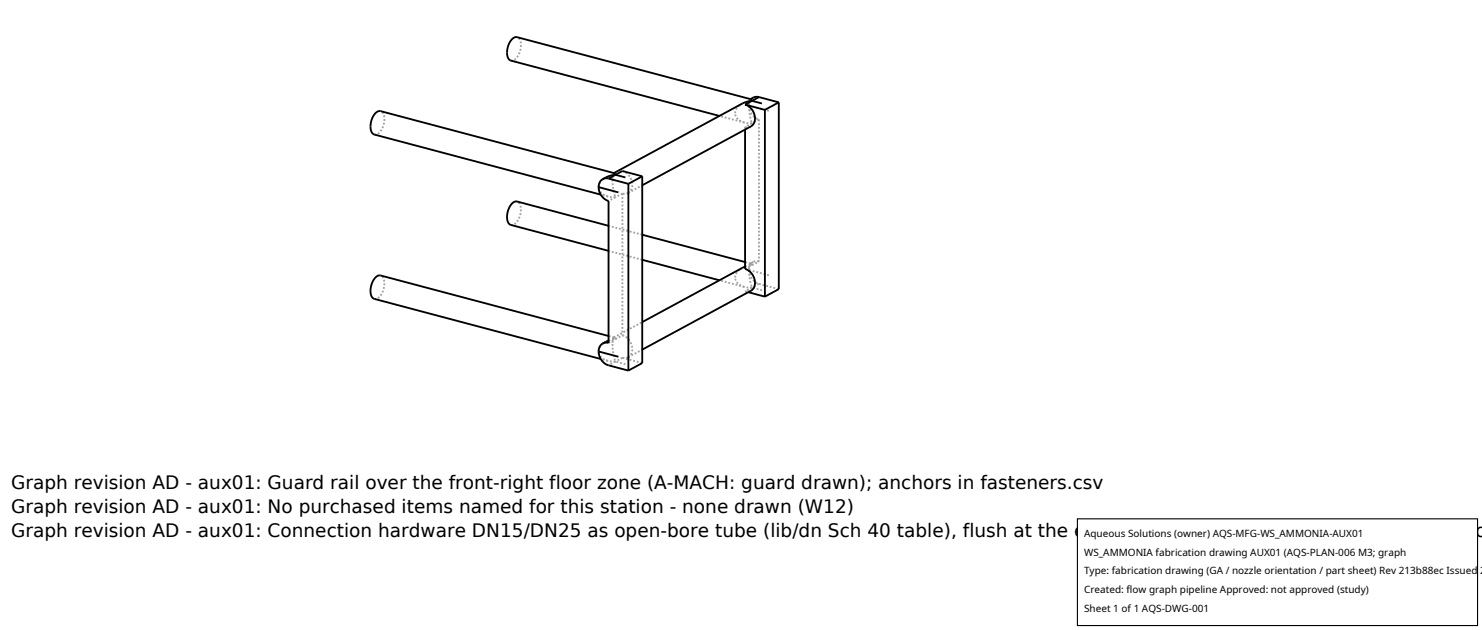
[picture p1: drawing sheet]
<svg xmlns="http://www.w3.org/2000/svg" width="212mm" height="90mm" viewBox="0 0 212 90" stroke-linecap="round" stroke-linejoin="round" font-family="sans-serif">
<defs><g id="words">
<g font-size="2.6">
<text x="1.6" y="69.8">Graph revision AD - aux01: Guard rail over the front-right floor zone (A-MACH: guard drawn); anchors in fasteners.csv</text>
<text x="1.6" y="73.3">Graph revision AD - aux01: No purchased items named for this station - none drawn (W12)</text>
<text x="1.6" y="76.7">Graph revision AD - aux01: Connection hardware DN15/DN25 as open-bore tube (lib/dn Sch 40 table), flush at the envelope faces; atmospheric per duty sectio</text>
</g>
<g font-size="1.4">
<text x="154.8" y="76.6">Aqueous Solutions (owner) AQS-MFG-WS_AMMONIA-AUX01</text>
<text x="154.8" y="79.3">WS_AMMONIA fabrication drawing AUX01 (AQS-PLAN-006 M3; graph</text>
<text x="154.8" y="82">Type: fabrication drawing (GA / nozzle orientation / part sheet) Rev 213b88ec Issued 2</text>
<text x="154.8" y="84.7">Created: flow graph pipeline Approved: not approved (study)</text>
<text x="154.8" y="87.4">Sheet 1 of 1 AQS-DWG-001</text>
</g>
</g></defs>
<g fill="none" stroke="#a0a0a0" stroke-width=".26" stroke-dasharray=".3 .3" stroke-linecap="butt">
<path d="M53.5 19.2h.3l.4-.3 .6-1.1 .1-1.2-.2-.5-.3-.2M73 8.7l.3-.1 .4-.3 .4-.5 .2-.6 .1-.6v-.6l-.2-.5-.3-.2M105 16.2l.3-.8 .7-.6M106.3 17.5l-.4-.2a1.37 1.37 0 0 1-.9-1.1M106.3 17.5l-3.5-.9M106.4 18.1l.4 .1 .4-.1M106.4 18.1v.4M107 15.1l.1 1.4 .3 1.1M107 15.1l.1 .6 .3 .7 .5 .4 .5 .3M107.2 14.2l-.2 .3v.6M107.4 17.6l-1.1-.1M107.4 17.6l-1 .5"/>
<path d="M107.6 13.9l-.5 .5-.1 .7M108.4 17.1l-1 .5M108.4 17.1v20.2M109.8 15.8l-2.8-.7M73 32.1h.3l.4-.3 .4-.5 .2-.6 .1-.7v-.6l-.2-.4-.3-.2M85.5 26.7l.3-.7 .7-.6M86.8 28.1l-.6-.3a1.29 1.29 0 0 1-.7-1.1M86.8 28.1l-1-.3M87.5 25.6l.1 1.4 .3 1.2M87.7 24.7l-.2 .3v.6M87.9 28.2l-1.1-.1M87.9 28.2l-1 .5"/>
<path d="M88.9 27.6v20.3M88.9 27.6l-1 .6M88.9 24.4l.8 .6 .5 .9v1l-.2 .4-.3 .2M89.7 27.5l-.4 .2-.4-.1M89.7 27.5l2-1M91.7 33.5l-4.8-1.3M91.7 37.1l-4.8-1.3M105 39.6l.3-.7 .7-.6M106.4 38.1l1-.2M106.4 38.4l1-.5M107 38.6l.1 .6 .3 .6 .5 .5 .5 .2M107 38.6l.1 1.4 .3 1.1"/>
<path d="M107.2 37.6l-.2 .3v.7M107.2 37.6l.4-.2M107.2 37.6l-.8-.2M107.4 37.9l-.2-.3M107.4 37.9l1-.6M107.6 37.4l-.5 .5-.1 .7M108.4 37.3h-.4l-.4 .1M109.8 39.3l-2.8-.7M53.5 42.7l.3-.1 .4-.2 .6-1.1 .1-.6v-.7l-.2-.4-.3-.3M85.5 50.2l.3-.8 .7-.6M86.8 51.5l-.6-.2a1.29 1.29 0 0 1-.7-1.1M86.8 51.5l-1-.2"/>
<path d="M86.9 49l1-.6M86.9 48.6l1-.2M87.5 49.1l.1 1.4 .3 1.1M87.7 48.2l-.2 .3v.6M87.7 48.2l4-2.2M87.7 48.2l-.8-.2M87.9 48.4l1-.5M87.9 48.4l-.2-.2M87.9 51.6l-1 .6M87.9 51.6l-1.1-.1M88.9 51.1h.4l.4-.1M88.9 51.1l-1 .5"/>
<path d="M88.9 51.1l2.8 .7M89.3 52l-1.4-.4M89.7 51l.3-.3 .2-.3v-1l-.5-1-.8-.5M89.7 51l2-1.1M106.3 41l-.4-.2a1.37 1.37 0 0 1-.9-1.2M106.3 41l-3.5-1M106.4 41.6l.5 .1M107.2 41.5l-.4 .1h-.4M107.4 41.1l-1.1-.1M107.4 41.1l-1 .5M108.4 40.5l2.8 .8M108.4 40.5l-1 .6"/>
<path d="M108.8 41.4l-1.4-.3"/>
</g>
<g fill="none" stroke="#000" stroke-width=".26">
<path d="M106.4 18.5v19.9l.7 .4 .5 .6 .2 .8-.1 .8-.4 .5-15.6 8.4M106.4 14.9l.8 .5 .5 .9 .1 1-.2 .4-.2 .3-15.7 8.5M106.4 14.9l2.8 .8M107.4 14.4l-.2-.2-33.4-8.9-.3 .1-.4 .2-.5 1-.2 .7v.6l.2 .5 .3 .2 29.9 8M107.4 14.4l-.7 .1-.7 .3-18.3 9.9M107.4 14.4l-1 .5M107.4 14.4l1.4 .4M108.4 13.9h-.6l-.6 .3M108.4 13.9l2.8 .7M108.4 13.9l-1 .5M109.2 15.7v26.7M111.2 14.6v26.7l-2 1.1"/>
<path d="M111.2 14.6l-2 1.1M85.5 26.7l.1 .7 .3 .6 .5 .4 .5 .3v20.3l-.4-.1-.4 .1M85.5 26.7l2.8 .8M86.1 25.6l-.4 .4-.2 .7M86.9 32.2l-13.1-3.4-.5 .1-.4 .4-.3 .6-.2 .8 .1 .9 .2 .3 .2 .2 14 3.7M86.9 25.5h-.4l-.4 .1M86.9 25.5l2.8 .7M87.9 25l-.2-.3-33.4-8.8h-.3l-.4 .2-.5 1-.2 .7v.6l.2 .5 .3 .3 32.4 8.6M87.9 25l-.9 .1-.9 .5M87.9 25l1.4 .3M89.7 26.2v26.7M91.7 25.2v26.6l-2 1.1"/>
<path d="M91.7 25.2l-2.8-.8-2 1.1M91.7 25.2l-2 1M91.7 33.5l14.7 3.9M91.7 37.1l11.1 2.9M106.4 38.1l-14.7 7.9M85.5 50.2l.3 1 .6 .7 .4 .2 2.9 .8M85.5 50.2l2.8 .7M86.1 49l-.4 .5-.2 .7M86.9 48.6l-.8 .4M86.9 48l-32.6-8.7-.3 .1-.4 .2-.5 .9-.2 .7v.7l.2 .5 .3 .3 32.4 8.6M106.9 41.7l2.3 .7"/>
</g>
<path d="M153.9 74.1h57.1v15.2h-57.1z" fill="#fff" stroke="#000" stroke-width=".16"/>
<use href="#words"/>
</svg>
